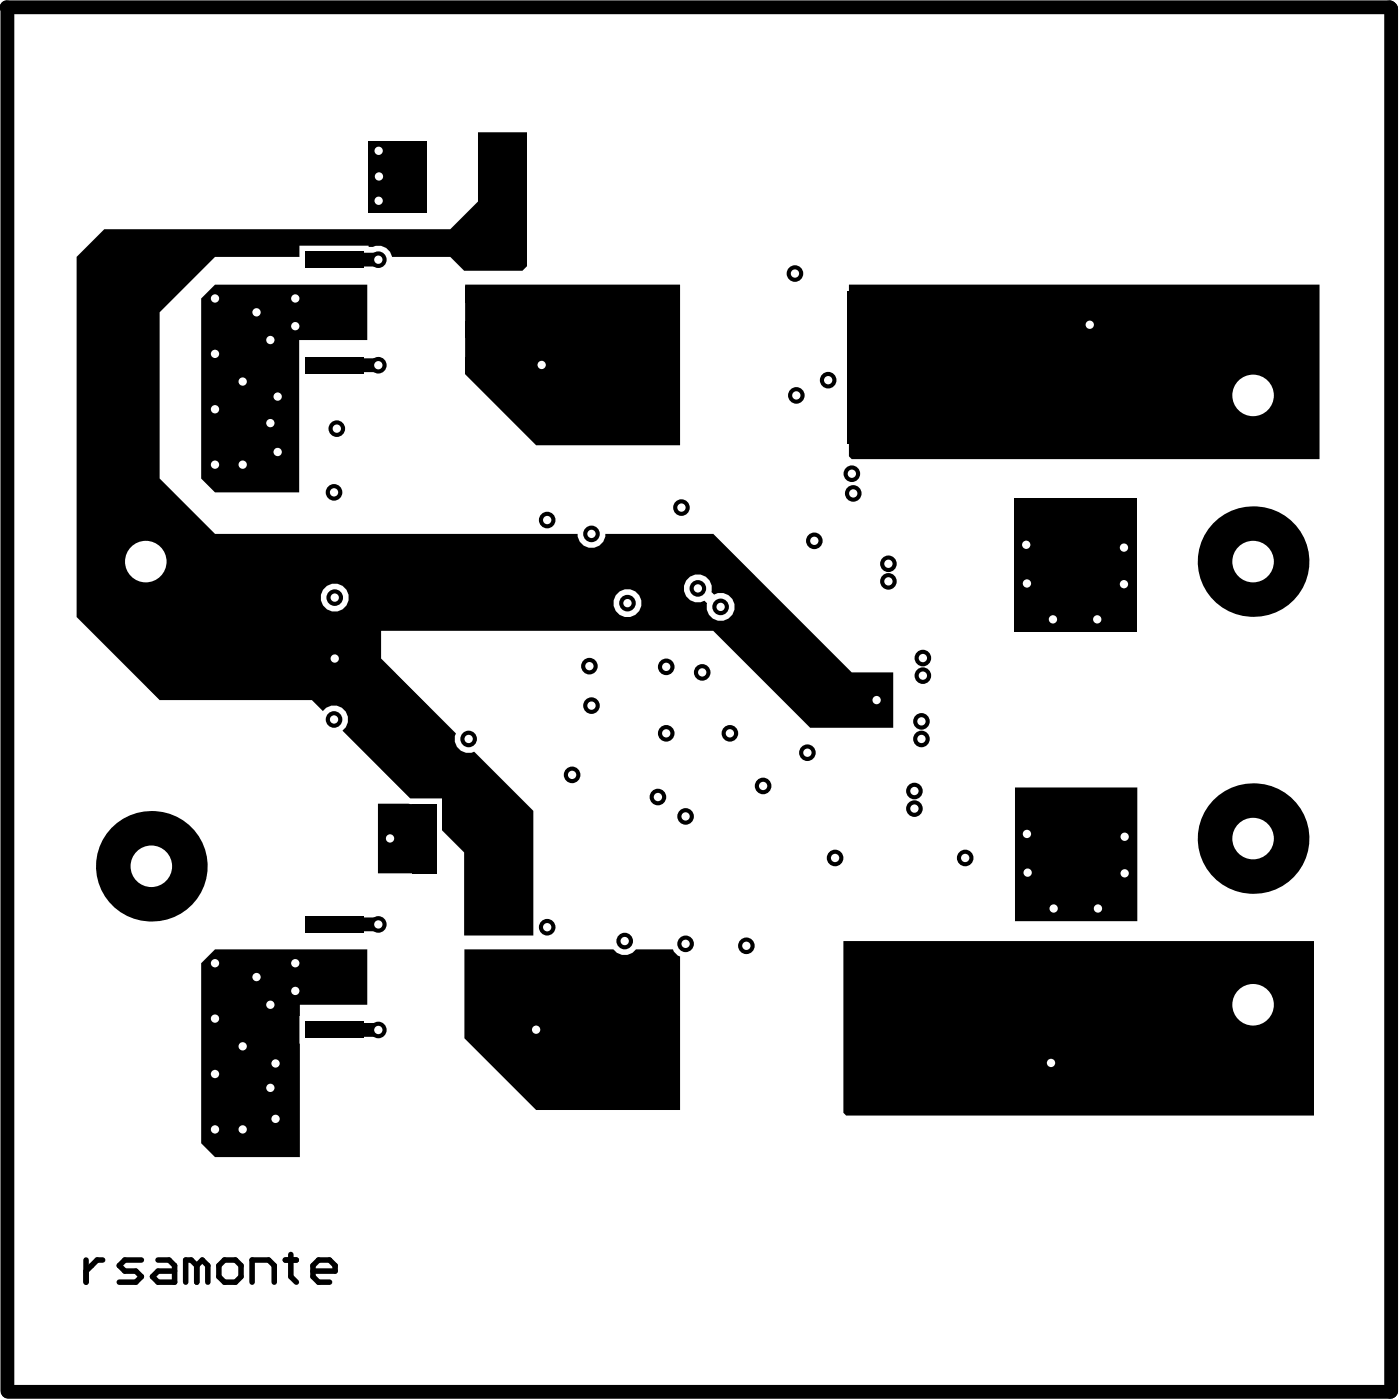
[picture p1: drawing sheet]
<svg xmlns="http://www.w3.org/2000/svg" width="168mm" height="168mm" viewBox="0 0 168 168" stroke-linecap="round" stroke-linejoin="round" font-family="sans-serif">
<path d="M41.4 31.2h4.1M41.4 43.9h4.1M41.4 111.1h4.1M41.4 123.8h4.1M.9 167.2v-166.2l-.1-.1h166.2l.2 .1v166.2l-.1 .1h-166.1" fill="none" stroke="#000" stroke-width="1.7"/>
<g fill="#000">
<path d="M44.2 16.9h7.1v8.7h-7.1zM25.8 34.2h18.3v6.7h-8.1v18.3h-10.2l-1.6-1.7v-21.6zM55.9 34.2h25.8v19.3h-17.3l-8.5-8.5zM102 34.2h56.6v21h-56.2l-.4-.3zM121.9 59.9h14.7v16.1h-14.7zM45.4 96.6h7v8.4h-7zM55.8 114.1h17.9a1.66 1.66 0 0 0 2.7 0h4.5l.1 .3 .5 .5 .2 .1v18.4h-17.3l-8.6-8.6zM25.8 114.1h18.3v6.7h-8.1v18.3h-10.2l-1.6-1.7v-21.6zM101.4 113.1h56.5v21h-56.2l-.3-.3z"/>
<path d="M12.5 27.6h41.6l3.4-3.4v-8.3h5.8v16.1l-.5 .5h-7l-1.7-1.6h-7a1.66 1.66 0 0 0-2.3-1.2h-.5v-.2h-8.3v1.4h-10.2l-6.6 6.6v20l6.6 6.7h43.6a1.66 1.66 0 0 0 1.7 1.7 1.66 1.66 0 0 0 1.7-1.7h12.9l16.7 16.6h5v6.7h-10l-11.7-11.7h-39.9v3.4l9 9a1.65 1.65 0 0 0 .3 1.8 1.65 1.65 0 0 0 1.9 .3l7.1 7.2v14.9h-8.3v-9.9l-2.7-2.7v-3.8h-3.8l-8.1-8.2a1.68 1.68 0 0 0 .2-2.5 1.68 1.68 0 0 0-2.6 .2l-1.3-1.4h-18.3l-10-9.9v-43.3zM38.5 71.8a1.7 1.7 0 0 0 3.4 0 1.7 1.7 0 0 0-3.4 0zM73.7 72.5a1.7 1.7 0 0 0 3.4 0 1.7 1.7 0 0 0-3.4 0zM82.9 69.3a1.68 1.68 0 0 0-.5 2.3 1.68 1.68 0 0 0 2.3 .6l.3 .3a1.68 1.68 0 0 0 1.6 2.1 1.68 1.68 0 0 0 1.7-2 1.68 1.68 0 0 0-2.5-1.1l-.3-.3a1.68 1.68 0 0 0-.6-1.9 1.68 1.68 0 0 0-2 0z"/>
<path d="M122 94.7h14.7v16h-14.7zM128.6 101.1a1.17 1.17 0 0 0-.3 1.7 1.13 1.13 0 0 0 1.7-.3 1.02 1.02 0 0 0 0-1.4 1.02 1.02 0 0 0-1.4 0z"/>
<circle cx="35.5" cy="115.8" r="1"/>
</g>
<g fill="none" stroke="#000" stroke-width=".66">
<path d="M129.3 101.8l-.3 .3M10.3 151.5v2.6M12.3 151.5h-.6l-1.4 1.3M17 151.5h-2l-.7 .6 .7 .7h1.3l.7 .6-.7 .7h-2M19 151.5h1.3l.7 .6v2h-2l-.7-.7 .7-.6h2M23.6 152.1l-.6-.6h-.7v2.6M23.6 152.1v2M23.6 152.1l.7-.6 .7 .6v2M27 151.5h1.3l.7 .6v1.3l-.7 .7h-1.3l-.7-.7v-1.3zM30.3 154.1v-2.6h2l.7 .6v2M34.3 151.5h1.3M35 150.8v2.6l.6 .7"/>
<path d="M37.6 152.8h2.7v-.7l-.7-.6h-1.3l-.7 .6v1.3l.7 .7h1.3"/>
</g>
<circle cx="35.5" cy="115.8" r=".5" fill="#fff"/>
<circle cx="83.9" cy="70.7" r="1" fill="#000"/>
<circle cx="83.9" cy="70.7" r=".5" fill="#fff"/>
<circle cx="30.8" cy="117.4" r="1" fill="#000"/>
<circle cx="30.8" cy="117.4" r=".5" fill="#fff"/>
<circle cx="25.8" cy="115.8" r="1" fill="#000"/>
<circle cx="25.8" cy="115.8" r=".5" fill="#fff"/>
<circle cx="32.5" cy="120.8" r="1" fill="#000"/>
<circle cx="32.5" cy="120.8" r=".5" fill="#fff"/>
<circle cx="25.8" cy="122.4" r="1" fill="#000"/>
<circle cx="25.8" cy="122.4" r=".5" fill="#fff"/>
<circle cx="25.8" cy="129.1" r="1" fill="#000"/>
<circle cx="25.8" cy="129.1" r=".5" fill="#fff"/>
<circle cx="29.2" cy="125.8" r="1" fill="#000"/>
<circle cx="29.2" cy="125.8" r=".5" fill="#fff"/>
<circle cx="33.1" cy="134.5" r="1" fill="#000"/>
<circle cx="33.1" cy="134.5" r=".5" fill="#fff"/>
<circle cx="25.8" cy="135.8" r="1" fill="#000"/>
<circle cx="25.8" cy="135.8" r=".5" fill="#fff"/>
<circle cx="29.2" cy="135.8" r="1" fill="#000"/>
<circle cx="29.2" cy="135.8" r=".5" fill="#fff"/>
<circle cx="33.1" cy="127.8" r="1" fill="#000"/>
<circle cx="33.1" cy="127.8" r=".5" fill="#fff"/>
<circle cx="32.5" cy="130.8" r="1" fill="#000"/>
<circle cx="32.5" cy="130.8" r=".5" fill="#fff"/>
<circle cx="32.5" cy="50.9" r="1" fill="#000"/>
<circle cx="32.5" cy="50.9" r=".5" fill="#fff"/>
<circle cx="33.4" cy="47.7" r="1" fill="#000"/>
<circle cx="33.4" cy="47.7" r=".5" fill="#fff"/>
<circle cx="29.2" cy="55.9" r="1" fill="#000"/>
<circle cx="29.2" cy="55.9" r=".5" fill="#fff"/>
<circle cx="25.8" cy="55.9" r="1" fill="#000"/>
<circle cx="25.8" cy="55.9" r=".5" fill="#fff"/>
<circle cx="33.4" cy="54.3" r="1" fill="#000"/>
<circle cx="33.4" cy="54.3" r=".5" fill="#fff"/>
<circle cx="29.2" cy="45.9" r="1" fill="#000"/>
<circle cx="29.2" cy="45.9" r=".5" fill="#fff"/>
<circle cx="25.8" cy="49.2" r="1" fill="#000"/>
<circle cx="25.8" cy="49.2" r=".5" fill="#fff"/>
<circle cx="25.8" cy="42.5" r="1" fill="#000"/>
<circle cx="25.8" cy="42.5" r=".5" fill="#fff"/>
<circle cx="32.5" cy="40.9" r="1" fill="#000"/>
<circle cx="32.5" cy="40.9" r=".5" fill="#fff"/>
<circle cx="25.8" cy="35.9" r="1" fill="#000"/>
<circle cx="25.8" cy="35.9" r=".5" fill="#fff"/>
<circle cx="30.8" cy="37.5" r="1" fill="#000"/>
<circle cx="30.8" cy="37.5" r=".5" fill="#fff"/>
<circle cx="35.5" cy="39.2" r="1" fill="#000"/>
<circle cx="35.5" cy="39.2" r=".5" fill="#fff"/>
<circle cx="56.3" cy="88.8" r="1" fill="#000"/>
<circle cx="56.3" cy="88.8" r=".5" fill="#fff"/>
<circle cx="89.7" cy="113.7" r="1" fill="#000"/>
<circle cx="89.7" cy="113.7" r=".5" fill="#fff"/>
<circle cx="109.9" cy="97.2" r="1" fill="#000"/>
<circle cx="109.9" cy="97.2" r=".5" fill="#fff"/>
<circle cx="109.9" cy="95.1" r="1" fill="#000"/>
<circle cx="109.9" cy="95.1" r=".5" fill="#fff"/>
<circle cx="110.8" cy="88.8" r="1" fill="#000"/>
<circle cx="110.8" cy="88.8" r=".5" fill="#fff"/>
<circle cx="110.8" cy="86.7" r="1" fill="#000"/>
<circle cx="110.8" cy="86.7" r=".5" fill="#fff"/>
<circle cx="110.9" cy="81.2" r="1" fill="#000"/>
<circle cx="110.9" cy="81.2" r=".5" fill="#fff"/>
<circle cx="110.9" cy="79.1" r="1" fill="#000"/>
<circle cx="110.9" cy="79.1" r=".5" fill="#fff"/>
<circle cx="106.8" cy="67.8" r="1" fill="#000"/>
<circle cx="106.8" cy="67.8" r=".5" fill="#fff"/>
<circle cx="106.8" cy="69.9" r="1" fill="#000"/>
<circle cx="106.8" cy="69.9" r=".5" fill="#fff"/>
<circle cx="102.6" cy="59.3" r="1" fill="#000"/>
<circle cx="102.6" cy="59.3" r=".5" fill="#fff"/>
<circle cx="132" cy="109.2" r="1" fill="#000"/>
<circle cx="132" cy="109.2" r=".5" fill="#fff"/>
<circle cx="135.2" cy="105" r="1" fill="#000"/>
<circle cx="135.2" cy="105" r=".5" fill="#fff"/>
<circle cx="135.2" cy="100.6" r="1" fill="#000"/>
<circle cx="135.2" cy="100.6" r=".5" fill="#fff"/>
<circle cx="126.6" cy="109.2" r="1" fill="#000"/>
<circle cx="126.6" cy="109.2" r=".5" fill="#fff"/>
<circle cx="123.5" cy="104.9" r="1" fill="#000"/>
<circle cx="123.5" cy="104.9" r=".5" fill="#fff"/>
<circle cx="123.4" cy="100.2" r="1" fill="#000"/>
<circle cx="123.4" cy="100.2" r=".5" fill="#fff"/>
<circle cx="123.3" cy="65.5" r="1" fill="#000"/>
<circle cx="123.3" cy="65.5" r=".5" fill="#fff"/>
<circle cx="123.4" cy="70.1" r="1" fill="#000"/>
<circle cx="123.4" cy="70.1" r=".5" fill="#fff"/>
<circle cx="126.6" cy="74.4" r="1" fill="#000"/>
<circle cx="126.6" cy="74.4" r=".5" fill="#fff"/>
<circle cx="135.1" cy="65.8" r="1" fill="#000"/>
<circle cx="135.1" cy="65.8" r=".5" fill="#fff"/>
<circle cx="135.1" cy="70.2" r="1" fill="#000"/>
<circle cx="135.1" cy="70.2" r=".5" fill="#fff"/>
<circle cx="45.5" cy="24.1" r="1" fill="#000"/>
<circle cx="45.5" cy="24.1" r=".5" fill="#fff"/>
<circle cx="45.5" cy="18.1" r="1" fill="#000"/>
<circle cx="45.5" cy="18.1" r=".5" fill="#fff"/>
<circle cx="84.4" cy="80.8" r="1" fill="#000"/>
<circle cx="84.4" cy="80.8" r=".5" fill="#fff"/>
<circle cx="87.7" cy="88.1" r="1" fill="#000"/>
<circle cx="87.7" cy="88.1" r=".5" fill="#fff"/>
<circle cx="80.1" cy="88.1" r="1" fill="#000"/>
<circle cx="80.1" cy="88.1" r=".5" fill="#fff"/>
<circle cx="80.1" cy="80.2" r="1" fill="#000"/>
<circle cx="80.1" cy="80.2" r=".5" fill="#fff"/>
<circle cx="131" cy="39" r="1" fill="#000"/>
<circle cx="131" cy="39" r=".5" fill="#fff"/>
<circle cx="102.4" cy="56.9" r="1" fill="#000"/>
<circle cx="102.4" cy="56.9" r=".5" fill="#fff"/>
<circle cx="126.3" cy="127.8" r="1" fill="#000"/>
<circle cx="126.3" cy="127.8" r=".5" fill="#fff"/>
<circle cx="68.8" cy="93.1" r="1" fill="#000"/>
<circle cx="68.8" cy="93.1" r=".5" fill="#fff"/>
<circle cx="91.7" cy="94.5" r="1" fill="#000"/>
<circle cx="91.7" cy="94.5" r=".5" fill="#fff"/>
<circle cx="105.4" cy="84.1" r="1" fill="#000"/>
<circle cx="105.4" cy="84.1" r=".5" fill="#fff"/>
<circle cx="79.1" cy="95.8" r="1" fill="#000"/>
<circle cx="79.1" cy="95.8" r=".5" fill="#fff"/>
<circle cx="131.9" cy="74.4" r="1" fill="#000"/>
<circle cx="131.9" cy="74.4" r=".5" fill="#fff"/>
<circle cx="100.4" cy="103.1" r="1" fill="#000"/>
<circle cx="100.4" cy="103.1" r=".5" fill="#fff"/>
<circle cx="95.5" cy="32.9" r="1" fill="#000"/>
<circle cx="95.6" cy="32.9" r=".5" fill="#fff"/>
<circle cx="71.1" cy="64.2" r="1" fill="#000"/>
<circle cx="71.1" cy="64.2" r=".5" fill="#fff"/>
<circle cx="97.9" cy="65" r="1" fill="#000"/>
<circle cx="97.9" cy="65" r=".5" fill="#fff"/>
<circle cx="65.1" cy="43.9" r="1" fill="#000"/>
<circle cx="65.1" cy="43.9" r=".5" fill="#fff"/>
<circle cx="64.4" cy="123.8" r="1" fill="#000"/>
<circle cx="64.4" cy="123.8" r=".5" fill="#fff"/>
<circle cx="35.5" cy="119.1" r="1" fill="#000"/>
<circle cx="35.5" cy="119.1" r=".5" fill="#fff"/>
<circle cx="45.5" cy="123.8" r="1" fill="#000"/>
<circle cx="45.5" cy="123.8" r=".5" fill="#fff"/>
<circle cx="45.5" cy="111.1" r="1" fill="#000"/>
<circle cx="45.5" cy="111.1" r=".5" fill="#fff"/>
<circle cx="45.5" cy="43.9" r="1" fill="#000"/>
<circle cx="45.5" cy="43.9" r=".5" fill="#fff"/>
<circle cx="46.9" cy="100.8" r="1" fill="#000"/>
<circle cx="46.9" cy="100.8" r=".5" fill="#fff"/>
<circle cx="45.6" cy="21.2" r="1" fill="#000"/>
<circle cx="45.6" cy="21.2" r=".5" fill="#fff"/>
<circle cx="35.5" cy="35.9" r="1" fill="#000"/>
<circle cx="35.5" cy="35.9" r=".5" fill="#fff"/>
<circle cx="45.5" cy="31.2" r="1" fill="#000"/>
<circle cx="45.5" cy="31.2" r=".5" fill="#fff"/>
<circle cx="81.9" cy="61" r="1" fill="#000"/>
<circle cx="81.9" cy="61" r=".5" fill="#fff"/>
<circle cx="116" cy="103.1" r="1" fill="#000"/>
<circle cx="116" cy="103.1" r=".5" fill="#fff"/>
<circle cx="82.4" cy="113.4" r="1" fill="#000"/>
<circle cx="82.4" cy="113.4" r=".5" fill="#fff"/>
<circle cx="75.1" cy="113.1" r="1" fill="#000"/>
<circle cx="75.1" cy="113.1" r=".5" fill="#fff"/>
<circle cx="40.2" cy="79.2" r="1" fill="#000"/>
<circle cx="40.2" cy="79.2" r=".5" fill="#fff"/>
<circle cx="99.5" cy="45.7" r="1" fill="#000"/>
<circle cx="99.5" cy="45.7" r=".5" fill="#fff"/>
<circle cx="95.7" cy="47.5" r="1" fill="#000"/>
<circle cx="95.7" cy="47.5" r=".5" fill="#fff"/>
<circle cx="40.2" cy="59.2" r="1" fill="#000"/>
<circle cx="40.1" cy="59.2" r=".5" fill="#fff"/>
<circle cx="40.5" cy="51.5" r="1" fill="#000"/>
<circle cx="40.5" cy="51.5" r=".5" fill="#fff"/>
<circle cx="40.2" cy="71.8" r="1" fill="#000"/>
<circle cx="40.2" cy="71.8" r=".5" fill="#fff"/>
<circle cx="40.1" cy="86.5" r="1" fill="#000"/>
<circle cx="40.1" cy="86.5" r=".5" fill="#fff"/>
<circle cx="65.8" cy="62.5" r="1" fill="#000"/>
<circle cx="65.8" cy="62.5" r=".5" fill="#fff"/>
<circle cx="75.4" cy="72.5" r="1" fill="#000"/>
<circle cx="75.4" cy="72.5" r=".5" fill="#fff"/>
<circle cx="86.6" cy="72.9" r="1" fill="#000"/>
<circle cx="86.6" cy="72.9" r=".5" fill="#fff"/>
<circle cx="97" cy="90.5" r="1" fill="#000"/>
<circle cx="97" cy="90.5" r=".5" fill="#fff"/>
<circle cx="82.4" cy="98.1" r="1" fill="#000"/>
<circle cx="82.4" cy="98.1" r=".5" fill="#fff"/>
<circle cx="65.8" cy="111.4" r="1" fill="#000"/>
<circle cx="65.8" cy="111.4" r=".5" fill="#fff"/>
<circle cx="71.1" cy="84.8" r="1" fill="#000"/>
<circle cx="71.1" cy="84.8" r=".5" fill="#fff"/>
<circle cx="70.8" cy="80.1" r="1" fill="#000"/>
<circle cx="70.8" cy="80.1" r=".5" fill="#fff"/>
<circle cx="150.6" cy="100.8" r="6.6" fill="#000"/>
<circle cx="150.6" cy="100.8" r="2.5" fill="#fff"/>
<circle cx="150.6" cy="120.8" r="6.6" fill="#000"/>
<circle cx="150.6" cy="120.8" r="2.5" fill="#fff"/>
<circle cx="150.6" cy="47.5" r="6.6" fill="#000"/>
<circle cx="150.6" cy="47.5" r="2.5" fill="#fff"/>
<circle cx="150.6" cy="67.5" r="6.6" fill="#000"/>
<circle cx="150.6" cy="67.5" r="2.5" fill="#fff"/>
<circle cx="17.5" cy="67.5" r="6.6" fill="#000"/>
<circle cx="17.5" cy="67.5" r="2.5" fill="#fff"/>
<circle cx="18.2" cy="104.1" r="6.6" fill="#000"/>
<circle cx="18.2" cy="104.1" r="2.5" fill="#fff"/>
<g fill="#000">
<path d="M48.1 17.1h3v8.3h-3z" fill-rule="evenodd"/>
<path d="M58.4 17.1h3v8.3h-3z" fill-rule="evenodd"/>
<path d="M36.7 38.7h6.9v2h-6.9z" fill-rule="evenodd"/>
<path d="M36.7 34.4h6.9v2h-6.9z" fill-rule="evenodd"/>
<path d="M36.7 30.2h6.9v2h-6.9z" fill-rule="evenodd"/>
<path d="M56 38.7h6.9v2h-6.9z" fill-rule="evenodd"/>
<path d="M56 34.4h6.9v2h-6.9z" fill-rule="evenodd"/>
<path d="M56 30.2h6.9v2h-6.9z" fill-rule="evenodd"/>
<path d="M68.8 35h12.8v18.4h-12.8z" fill-rule="evenodd"/>
<path d="M101.9 35h12.8v18.4h-12.8z" fill-rule="evenodd"/>
<path d="M36.7 42.9h6.9v2h-6.9z" fill-rule="evenodd"/>
<path d="M56 42.9h6.9v2h-6.9z" fill-rule="evenodd"/>
<path d="M125.1 42.6h8.5v12.5h-8.5z" fill-rule="evenodd"/>
<path d="M125.1 60.6h8.5v12.5h-8.5z" fill-rule="evenodd"/>
<path d="M49.5 96.6h3v8.4h-3z" fill-rule="evenodd"/>
<path d="M59.8 96.6h3v8.4h-3z" fill-rule="evenodd"/>
<path d="M36.7 110.1h6.9v2h-6.9z" fill-rule="evenodd"/>
<path d="M36.7 114.3h6.9v2h-6.9z" fill-rule="evenodd"/>
<path d="M36.7 118.6h6.9v2h-6.9z" fill-rule="evenodd"/>
<path d="M56 110.1h6.9v2h-6.9z" fill-rule="evenodd"/>
<path d="M56 114.3h6.9v2h-6.9z" fill-rule="evenodd"/>
<path d="M56 118.6h6.9v2h-6.9z" fill-rule="evenodd"/>
<path d="M125.1 95.6h8.5v12.4h-8.5z" fill-rule="evenodd"/>
<path d="M36.7 122.8h6.9v2h-6.9z" fill-rule="evenodd"/>
<path d="M56 122.8h6.9v2h-6.9z" fill-rule="evenodd"/>
<path d="M68.8 114.9h12.8v18.4h-12.8z" fill-rule="evenodd"/>
<path d="M101.9 114.9h12.8v18.4h-12.8z" fill-rule="evenodd"/>
<path d="M125.1 113.5h8.5v12.5h-8.5z" fill-rule="evenodd"/>
</g>
</svg>
